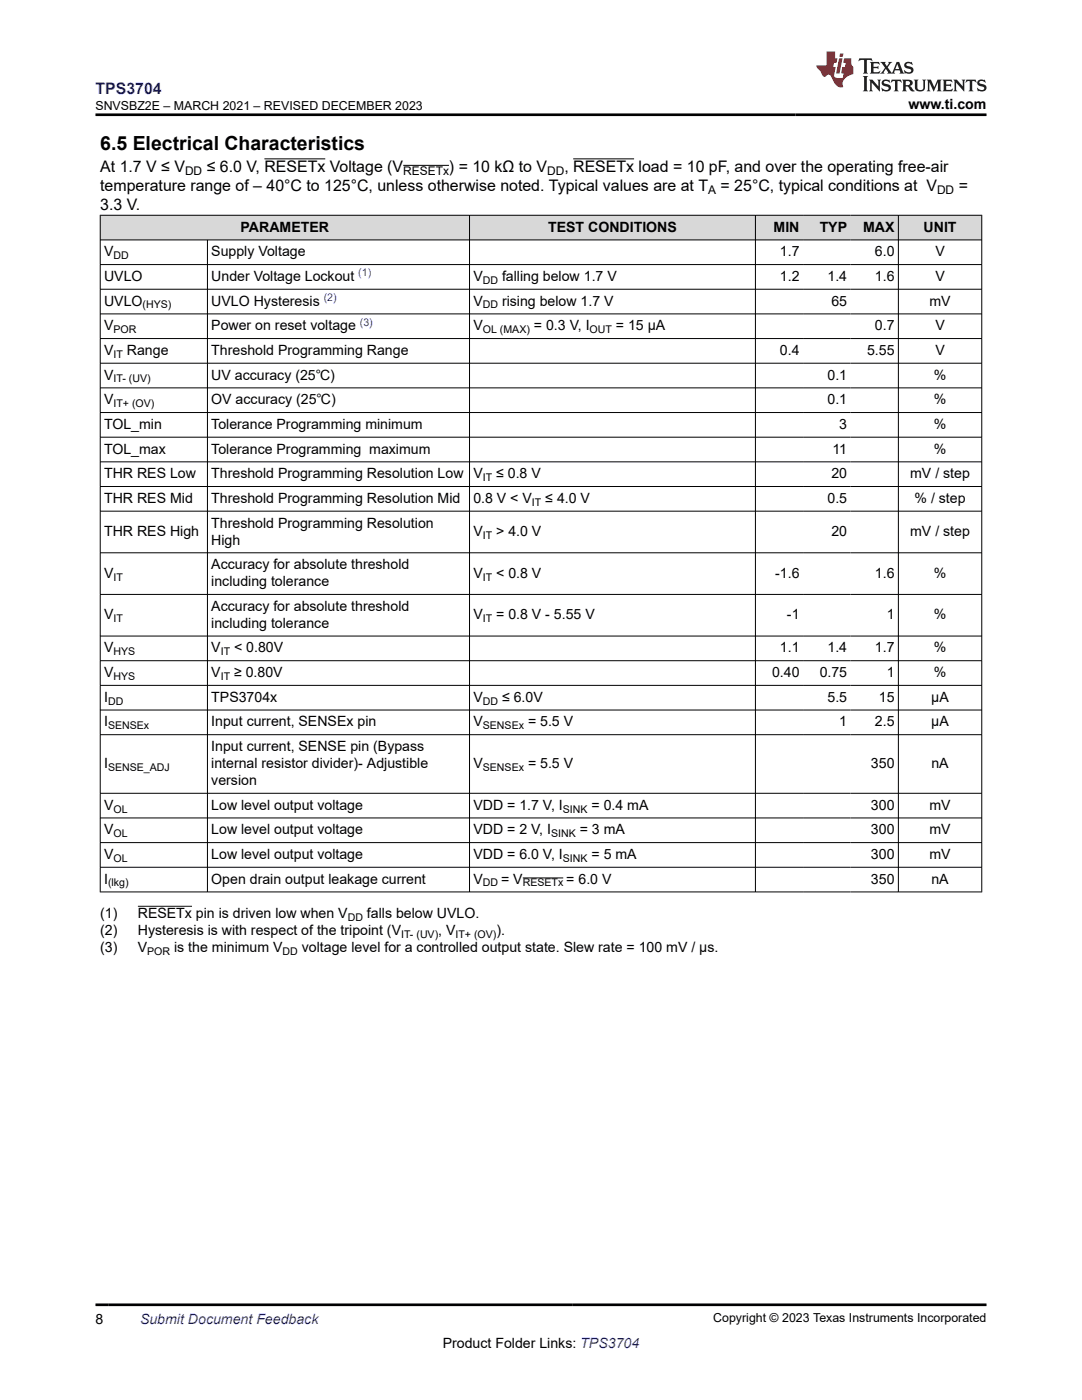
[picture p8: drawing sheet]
<svg xmlns="http://www.w3.org/2000/svg" width="216mm" height="279mm" viewBox="0 0 216 279" stroke-linecap="round" stroke-linejoin="round" font-family="sans-serif">
<defs><g id="words">
<text font-size="3.9" x="20" y="29.9">6.5 Electrical Characteristics</text>
<text font-size="3.2" fill="#00f" x="19.1" y="18.7">TPS3704</text>
<g font-size="3.2">
<text x="20" y="34.3">At 1.7 V ≤ V</text>
<text x="41.2" y="34.3">≤ 6.0 V, RESETx Voltage (V</text>
<text x="89.6" y="34.3">) = 10 kΩ to V</text>
<text x="112.6" y="34.3">, RESETx load = 10 pF, and over the operating free-air</text>
<text x="20" y="41.9">3.3 V.</text>
<text x="20" y="38.1">temperature range of – 40°C to 125°C, unless otherwise noted. Typical values are at T</text>
<text x="143.8" y="38.1">= 25°C, typical conditions at V</text>
<text x="191.3" y="38.1">=</text>
</g>
<g font-size="2.8">
<text x="181.3" y="21.8">www.ti.com</text>
<text x="48" y="46.2">PARAMETER</text>
<text x="109.4" y="46.2">TEST CONDITIONS</text>
<text x="154.4" y="46.2">MIN</text>
<text x="163.6" y="46.2">TYP</text>
<text x="172.2" y="46.2">MAX</text>
<text x="184.3" y="46.2">UNIT</text>
<text x="20.8" y="51.2">V</text>
<text x="42.2" y="51.2">Supply Voltage</text>
<text x="155.6" y="51.2">1.7</text>
<text x="174.6" y="51.2">6.0</text>
<text x="186.6" y="51.2">V</text>
<text x="20.8" y="56.1">UVLO</text>
<text x="42.2" y="56.1">Under Voltage Lockout</text>
<text x="94.5" y="56.1">V</text>
<text x="100.2" y="56.1">falling below 1.7 V</text>
<text x="155.6" y="56.1">1.2</text>
<text x="165.1" y="56.1">1.4</text>
<text x="174.6" y="56.1">1.6</text>
<text x="186.6" y="56.1">V</text>
<text x="20.8" y="61">UVLO</text>
<text x="20.8" y="65.9">V</text>
<text x="42.2" y="61">UVLO Hysteresis</text>
<text x="42.2" y="65.9">Power on reset voltage</text>
<text x="94.5" y="61">V</text>
<text x="94.5" y="65.9">V</text>
<text x="100.2" y="61">rising below 1.7 V</text>
<text x="106.5" y="65.9">= 0.3 V, I</text>
<text x="122.9" y="65.9">= 15 µA</text>
<text x="165.9" y="61">65</text>
<text x="174.6" y="65.9">0.7</text>
<text x="185.5" y="61">mV</text>
<text x="186.6" y="65.9">V</text>
<text x="20.8" y="70.8">V</text>
<text x="25.3" y="70.8">Range</text>
<text x="42.2" y="70.8">Threshold Programming Range</text>
<text x="155.6" y="70.8">0.4</text>
<text x="173" y="70.8">5.55</text>
<text x="186.6" y="70.8">V</text>
<text x="20.8" y="75.8">V</text>
<text x="42.2" y="75.8">UV accuracy (25℃)</text>
<text x="165.1" y="75.8">0.1</text>
<text x="186.3" y="75.8">%</text>
<text x="20.8" y="80.7">V</text>
<text x="42.2" y="80.7">OV accuracy (25℃)</text>
<text x="165.1" y="80.7">0.1</text>
<text x="186.3" y="80.7">%</text>
<text x="20.8" y="85.6">TOL_min</text>
<text x="42.2" y="85.6">Tolerance Programming minimum</text>
<text x="167.5" y="85.6">3</text>
<text x="186.3" y="85.6">%</text>
<text x="20.8" y="90.5">TOL_max</text>
<text x="20.8" y="95.4">THR RES Low</text>
<text x="42.2" y="90.5">Tolerance Programming maximum</text>
<text x="42.2" y="95.4">Threshold Programming Resolution Low</text>
<text x="94.5" y="95.4">V</text>
<text x="99" y="95.4">≤ 0.8 V</text>
<text x="165.9" y="95.4">20</text>
<text x="166.1" y="90.5">11</text>
<text x="181.6" y="95.4">mV / step</text>
<text x="186.3" y="90.5">%</text>
<text x="20.8" y="100.4">THR RES Mid</text>
<text x="42.2" y="100.4">Threshold Programming Resolution Mid</text>
<text x="94.5" y="100.4">0.8 V &lt; V</text>
<text x="108.8" y="100.4">≤ 4.0 V</text>
<text x="165.1" y="100.4">0.5</text>
<text x="182.5" y="100.4">% / step</text>
<text x="20.8" y="107">THR RES High</text>
<text x="42.2" y="105.3">Threshold Programming Resolution</text>
<text x="94.5" y="107">V</text>
<text x="99" y="107">&gt; 4.0 V</text>
<text x="165.9" y="107">20</text>
<text x="181.6" y="107">mV / step</text>
<text x="42.2" y="108.7">High</text>
<text x="42.2" y="113.6">Accuracy for absolute threshold</text>
<text x="20.8" y="115.3">V</text>
<text x="42.2" y="117">including tolerance</text>
<text x="94.5" y="115.3">V</text>
<text x="99" y="115.3">&lt; 0.8 V</text>
<text x="154.7" y="115.3">-1.6</text>
<text x="174.6" y="115.3">1.6</text>
<text x="186.3" y="115.3">%</text>
<text x="20.8" y="123.6">V</text>
<text x="42.2" y="121.9">Accuracy for absolute threshold</text>
<text x="42.2" y="125.3">including tolerance</text>
<text x="94.5" y="123.6">V</text>
<text x="99" y="123.6">= 0.8 V - 5.55 V</text>
<text x="157" y="123.6">-1</text>
<text x="176.9" y="123.6">1</text>
<text x="186.3" y="123.6">%</text>
<text x="20.8" y="130.2">V</text>
<text x="42.2" y="130.2">V</text>
<text x="46.7" y="130.2">&lt; 0.80V</text>
<text x="155.6" y="130.2">1.1</text>
<text x="165.1" y="130.2">1.4</text>
<text x="174.6" y="130.2">1.7</text>
<text x="186.3" y="130.2">%</text>
<text x="20.8" y="135.1">V</text>
<text x="42.2" y="135.1">V</text>
<text x="46.7" y="135.1">≥ 0.80V</text>
<text x="154" y="135.1">0.40</text>
<text x="163.6" y="135.1">0.75</text>
<text x="176.9" y="135.1">1</text>
<text x="186.3" y="135.1">%</text>
<text x="20.8" y="140.1">I</text>
<text x="42.2" y="140.1">TPS3704x</text>
<text x="94.5" y="140.1">V</text>
<text x="100.2" y="140.1">≤ 6.0V</text>
<text x="165.1" y="140.1">5.5</text>
<text x="175.4" y="140.1">15</text>
<text x="185.8" y="140.1">µA</text>
<text x="20.8" y="145">I</text>
<text x="42.2" y="145">Input current, SENSEx pin</text>
<text x="42.2" y="149.9">Input current, SENSE pin (Bypass</text>
<text x="94.5" y="145">V</text>
<text x="105.4" y="145">= 5.5 V</text>
<text x="167.5" y="145">1</text>
<text x="174.6" y="145">2.5</text>
<text x="185.8" y="145">µA</text>
<text x="20.8" y="153.3">I</text>
<text x="42.2" y="153.3">internal resistor divider)- Adjustible</text>
<text x="94.5" y="153.3">V</text>
<text x="105.4" y="153.3">= 5.5 V</text>
<text x="173.8" y="153.3">350</text>
<text x="185.9" y="153.3">nA</text>
<text x="20.8" y="161.6">V</text>
<text x="42.2" y="156.7">version</text>
<text x="42.2" y="161.6">Low level output voltage</text>
<text x="94.5" y="161.6">VDD = 1.7 V, I</text>
<text x="118" y="161.6">= 0.4 mA</text>
<text x="173.8" y="161.6">300</text>
<text x="185.5" y="161.6">mV</text>
<text x="20.8" y="166.5">V</text>
<text x="42.2" y="166.5">Low level output voltage</text>
<text x="94.5" y="166.5">VDD = 2 V, I</text>
<text x="115.7" y="166.5">= 3 mA</text>
<text x="173.8" y="166.5">300</text>
<text x="185.5" y="166.5">mV</text>
<text x="20.8" y="171.4">V</text>
<text x="42.2" y="171.4">Low level output voltage</text>
<text x="94.5" y="171.4">VDD = 6.0 V, I</text>
<text x="118" y="171.4">= 5 mA</text>
<text x="173.8" y="171.4">300</text>
<text x="185.5" y="171.4">mV</text>
<text x="20.8" y="176.4">I</text>
<text x="42.2" y="176.4">Open drain output leakage current</text>
<text x="94.5" y="176.4">V</text>
<text x="100" y="176.4">= V</text>
<text x="113" y="176.4">= 6.0 V</text>
<text x="173.8" y="176.4">350</text>
<text x="185.9" y="176.4">nA</text>
<text x="20" y="183.2">(1)</text>
<text x="27.5" y="183.2">RESETx pin is driven low when V</text>
<text x="73.2" y="183.2">falls below UVLO.</text>
<text x="20" y="189.9">(3)</text>
<text x="20" y="186.5">(2)</text>
<text x="27.5" y="189.9">V</text>
<text x="27.5" y="186.5">Hysteresis is with respect of the tripoint (V</text>
<text x="34.8" y="189.9">is the minimum V</text>
<text x="60.2" y="189.9">voltage level for a controlled output state. Slew rate = 100 mV / µs.</text>
<text x="87.5" y="186.5">, V</text>
<text x="99.1" y="186.5">).</text>
<text x="19.1" y="264.2">8</text>
<text x="88.3" y="269">Product Folder Links: TPS3704</text>
</g>
<text font-size="2.8" fill="#00f" x="27.9" y="264.2">Submit Document Feedback</text>
<g font-size="2.5">
<text x="19.1" y="21.9">SNVSBZ2E – MARCH 2021 – REVISED DECEMBER 2023</text>
<text x="142.3" y="263.9">Copyright © 2023 Texas Instruments Incorporated</text>
</g>
<g font-size="2.4">
<text x="36.9" y="34.9">DD</text>
<text x="80.5" y="34.9">RESETx</text>
<text x="109.2" y="34.9">DD</text>
<text x="141.3" y="38.7">A</text>
<text x="187" y="38.7">DD</text>
</g>
<g font-size="2.1">
<text x="22.6" y="51.7">DD</text>
<text x="96.3" y="56.6">DD</text>
<text x="28.5" y="61.6">(HYS)</text>
<text x="96.3" y="61.6">DD</text>
<text x="22.6" y="66.5">POR</text>
<text x="22.6" y="71.4">IT</text>
<text x="96.3" y="66.5">OL (MAX)</text>
<text x="117.6" y="66.5">OUT</text>
<text x="22.6" y="76.3">IT- (UV)</text>
<text x="22.6" y="81.2">IT+ (OV)</text>
<text x="96.3" y="96">IT</text>
<text x="106.1" y="100.9">IT</text>
<text x="96.3" y="107.5">IT</text>
<text x="22.6" y="115.9">IT</text>
<text x="96.3" y="115.9">IT</text>
<text x="22.6" y="124.2">IT</text>
<text x="96.3" y="124.2">IT</text>
<text x="22.6" y="130.8">HYS</text>
<text x="44" y="130.8">IT</text>
<text x="22.6" y="135.7">HYS</text>
<text x="44" y="135.7">IT</text>
<text x="21.6" y="140.6">DD</text>
<text x="96.3" y="140.6">DD</text>
<text x="21.6" y="145.5">SENSEx</text>
<text x="96.3" y="145.5">SENSEx</text>
<text x="21.6" y="153.8">SENSE_ADJ</text>
<text x="96.3" y="153.8">SENSEx</text>
<text x="22.6" y="162.2">OL</text>
<text x="22.6" y="167.1">OL</text>
<text x="110" y="167.1">SINK</text>
<text x="112.3" y="162.2">SINK</text>
<text x="22.6" y="172">OL</text>
<text x="112.3" y="172">SINK</text>
<text x="21.6" y="176.9">(lkg)</text>
<text x="96.3" y="176.9">DD</text>
<text x="104.3" y="176.9">RESETx</text>
<text x="69.4" y="183.7">DD</text>
<text x="29.4" y="190.5">POR</text>
<text x="56.4" y="190.5">DD</text>
<text x="80" y="187.1">IT- (UV)</text>
<text x="90.9" y="187.1">IT+ (OV)</text>
</g>
<g font-size="2.1" fill="#00f">
<text x="71.5" y="55.1">(1)</text>
<text x="64.6" y="60.1">(2)</text>
<text x="71.8" y="65">(3)</text>
</g>
</g></defs>
<g fill="#d8d8d8">
<path d="M20 43h175.9v4.9h-175.9z" fill-rule="evenodd"/>
<path d="M20.1 43h73.5v4.8h-73.5z" fill-rule="evenodd"/>
<path d="M93.7 43h57v4.8h-57z" fill-rule="evenodd"/>
<path d="M150.8 43h9.4v4.8h-9.4z" fill-rule="evenodd"/>
<path d="M160.2 43h9.6v4.8h-9.6z" fill-rule="evenodd"/>
<path d="M169.8 43h9.4v4.8h-9.4z" fill-rule="evenodd"/>
<path d="M179.3 43h16.5v4.8h-16.5z" fill-rule="evenodd"/>
</g>
<g fill="none" stroke="#000" stroke-width=".2">
<path d="M52.8 31.7h12.1M80.5 33h9.1M114.4 31.7h12.1M19.9 43h176.1M19.9 47.9h176.1M19.9 52.8h176.1M19.9 57.7h176.1M20 42.9v135.2M41.4 47.9v130.2M93.7 42.9v135.2M150.7 42.9v135.2M179.3 42.9v135.2"/>
<path d="M195.9 42.9v135.2M19.9 62.6h176.1M19.9 67.6h176.1M19.9 72.5h176.1M19.9 77.4h176.1M19.9 82.3h176.1M19.9 87.3h176.1M19.9 92.2h176.1M19.9 97.1h176.1M19.9 102h176.1M19.9 110.3h176.1M19.9 118.6h176.1"/>
<path d="M19.9 126.9h176.1M19.9 131.9h176.1M19.9 136.8h176.1M19.9 141.7h176.1M19.9 146.6h176.1M19.9 158.3h176.1M19.9 163.2h176.1M19.9 168.2h176.1M19.9 173.1h176.1M19.9 178h176.1M104.3 175.2h8.1M27.5 180.9h10.8"/>
</g>
<path d="M171.5 11.6l-.2 .6 .5-.2h.6v.1v2.2l-.2 .4h1l-.2-.4v-2.2v-.1h.5l.6 .2-.2-.6zM173.6 12.4l.2 .3v1.6l-.2 .4h1.9l.1-.6a1.08 1.08 0 0 1-1.3 .2v-.7h.6l.4 .2v-.7l-.4 .2h-.6v-.5l.2-.2a1 1 0 0 1 1 .3l-.1-.5zM175.7 12.4l.9 1.1-1 1.2h.9l-.2-.2 .5-.8 .4 .8-.2 .2h1.6l-.2-.2 .2-.5h.9l.1 .5-.1 .2h.9l-.2-.4-.8-1.9h-.5l-.9 2.1-.9-1.1 .9-1h-.8l.2 .2-.4 .6-.4-.6 .2-.2zM179 12.8l.4 1h-.7zM180.7 12.5a.65 .65 0 0 0-.2 .7 .65 .65 0 0 0 .6 .5l.6 .1 .1 .3a.79 .79 0 0 1-.7 .4 .79 .79 0 0 1-.7-.5l.1 .7 .2-.1a.93 .93 0 0 0 1.1 0 .93 .93 0 0 0 .4-.9 1.46 1.46 0 0 0-1.2-.6l-.1-.3a1.09 1.09 0 0 1 1.2 .2l-.2-.6-.1 .1-.5-.2zM172.2 15.2l.2 .4v2.2l-.2 .4h1l-.2-.4v-2.2l.2-.4zM173.4 15.9l.2 .4v1.5l-.2 .4h.8l-.3-.4 .1-1.3 1.6 1.8v-2l.2-.4h-.7l.1 .2 .1 1.1-1.2-1.3zM176.2 16a.65 .65 0 0 0-.2 .8 .65 .65 0 0 0 .6 .4l.6 .2 .1 .2a.79 .79 0 0 1-.7 .4 .79 .79 0 0 1-.7-.5l.1 .7 .2-.1a.93 .93 0 0 0 1.1 .1 .93 .93 0 0 0 .4-1 1.46 1.46 0 0 0-1.2-.5l-.1-.4a1.09 1.09 0 0 1 1.2 .2l-.1-.6-.2 .1-.5-.1zM177.9 15.9l-.1 .6a.63 .63 0 0 1 .8-.3v1.6l-.3 .4h1l-.2-.4v-1.6a.66 .66 0 0 1 .8 .3l-.1-.6zM180 15.9l.2 .4v1.5l-.2 .4h1l-.2-.2-.1-.7h.5l.1 .2a.79 .79 0 0 0 1.2 .6l-1-.9a.61 .61 0 0 0 .6-.6 .61 .61 0 0 0-.5-.7zM180.8 16.2h.1a.47 .47 0 0 1 .5 .1 .47 .47 0 0 1 .1 .5l-.1 .1-.7 .1zM182.3 15.9l.2 .2a2.27 2.27 0 0 0 .4 2 1.04 1.04 0 0 0 1.7-.7v-1.3l.2-.2h-.8l.2 .4v1.1a.6 .6 0 0 1-.6 .6 .6 .6 0 0 1-.6-.6v-1.1l.3-.4zM184.9 15.9l.2 .4v1.5l-.2 .4h.8l-.3-.4v-1.4l.9 1.9 .9-1.9v1.4l-.3 .4h1l-.2-.4v-1.5l.2-.4h-.8l-.7 1.5-.6-1.5zM188.1 15.9l.2 .4v1.5l-.2 .4h1.9l.1-.6a1.09 1.09 0 0 1-1.3 .2v-.7h.6l.4 .2v-.6l-.4 .2h-.6v-.6l.2-.1a1.01 1.01 0 0 1 1 .3l-.1-.6zM190.2 15.9l.3 .4v1.5l-.3 .4h.8l-.2-.4v-1.3l1.6 1.8v-2l.2-.4h-.7l.2 .2v1.1l-1.2-1.3zM192.8 15.9l-.1 .6a.63 .63 0 0 1 .8-.3v1.6l-.3 .4h1l-.2-.4v-1.6a.66 .66 0 0 1 .8 .3l-.1-.6zM195.2 16a.65 .65 0 0 0-.2 .8 .65 .65 0 0 0 .6 .4l.6 .2 .2 .2a.79 .79 0 0 1-.7 .4 .79 .79 0 0 1-.7-.5l.1 .7 .2-.1a.93 .93 0 0 0 1 .1 .93 .93 0 0 0 .5-1 1.46 1.46 0 0 0-1.3-.5v-.4a1.09 1.09 0 0 1 1.2 .2l-.2-.6-.2 .1-.5-.1z" fill="#231f20"/>
<path d="M164.9 10.3v2.7h-2l.1 .4 .8 1a.95 .95 0 0 0 1 .9 .59 .59 0 0 1 .5-.4 .59 .59 0 0 1 .5 .3l.4 .8a1.59 1.59 0 0 0 2.1 1.4 1.61 1.61 0 0 1 1-2.3l1-.3-.1-1.5a1.59 1.59 0 0 1-.3-1.7h-1.5l-.2 .9h.6l-.2 .9h-.5l-.2 .9v.3l.4 .1-.1 .9h-.7a.73 .73 0 0 1-1-.7l.3-1.5h-.5l.1-.9h.5l.2-.9h-.5v-1.3zM167.4 11.6l-.6 3.1h.7l.6-3.1zM167.6 10.7l-.1 .6h.7l.1-.6z" fill="#ed1c24"/>
<path d="M19.1 22.9h177.8M19.1 260.4h177.8" fill="none" stroke="#000" stroke-width=".53"/>
<use href="#words"/>
</svg>
